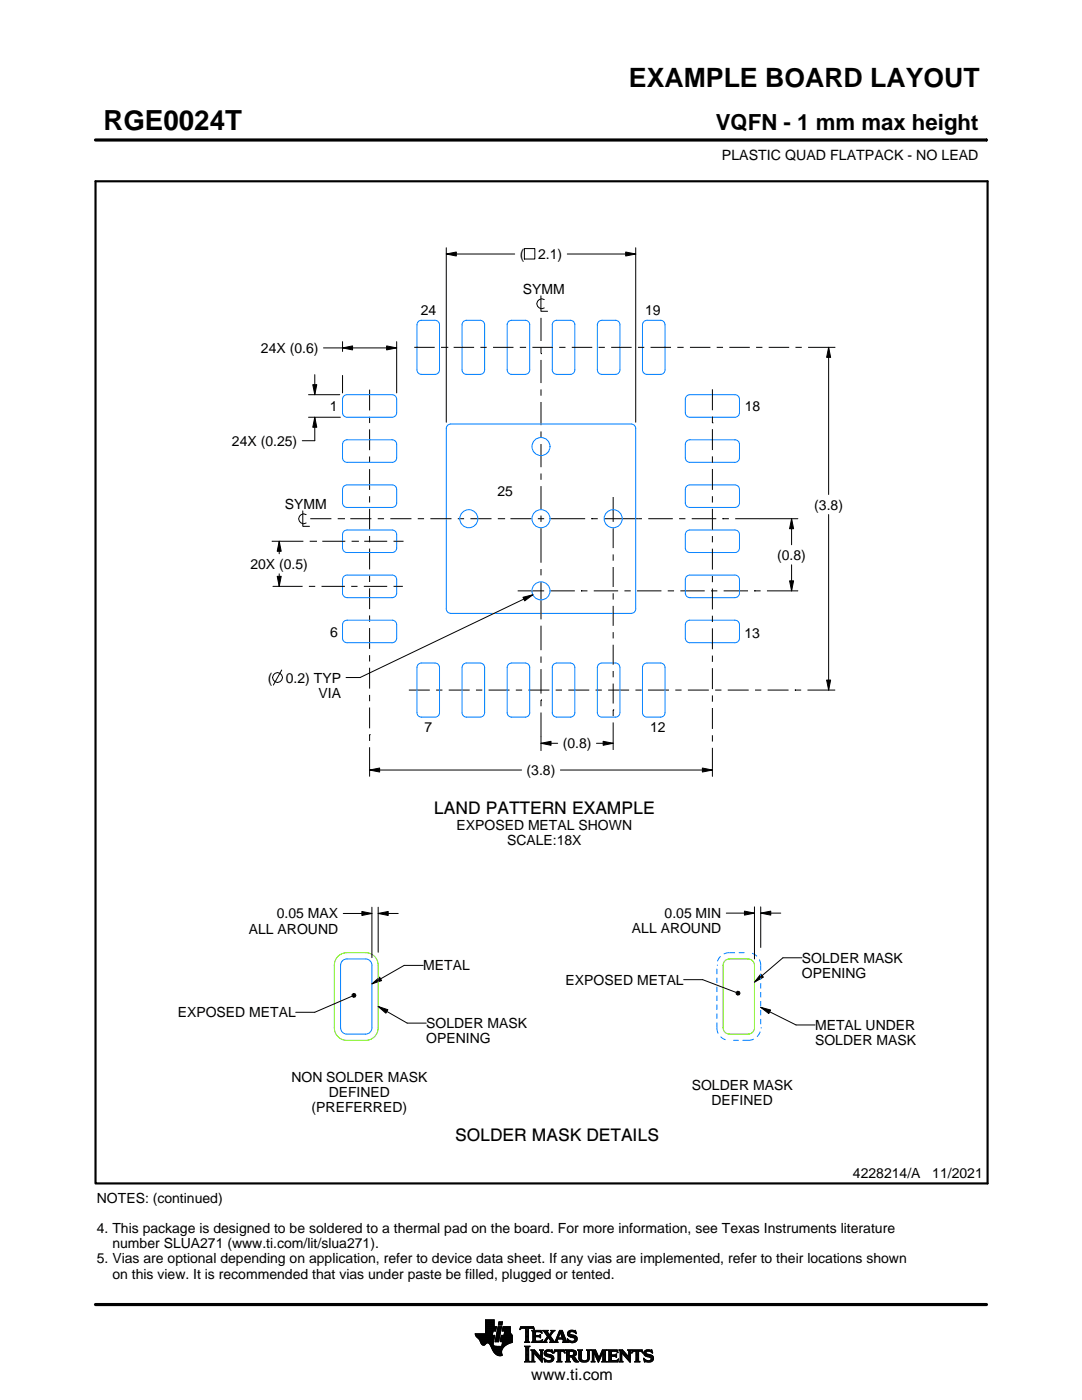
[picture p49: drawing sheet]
<svg xmlns="http://www.w3.org/2000/svg" width="216mm" height="279mm" viewBox="0 0 216 279" stroke-linecap="round" stroke-linejoin="round" font-family="sans-serif">
<defs><g id="words">
<text font-size="5.5" x="20.6" y="26">RGE0024T</text>
<text font-size="5.3" x="125.5" y="17.4">EXAMPLE BOARD LAYOUT</text>
<text font-size="4.4" x="142.8" y="26">VQFN - 1 mm max height</text>
<g font-size="3.5">
<text x="86.6" y="162.5">LAND PATTERN EXAMPLE</text>
<text x="90.8" y="227.6">SOLDER MASK DETAILS</text>
</g>
<text font-size="3.2" x="106" y="275.3">www.ti.com</text>
<g font-size="2.8">
<text x="144.1" y="32">PLASTIC QUAD FLATPACK - NO LEAD</text>
<text x="103.7" y="51.7">(</text>
<text x="107.4" y="51.7">2.1)</text>
<text x="104.3" y="58.6">SYMM</text>
<text x="83.9" y="62.9">24</text>
<text x="128.7" y="62.9">19</text>
<text x="52.1" y="70.4">24X (0.6)</text>
<text x="65.8" y="82">1</text>
<text x="148.6" y="82">18</text>
<text x="46.3" y="89">24X (0.25)</text>
<text x="56.8" y="101.5">SYMM</text>
<text x="99.3" y="98.9">25</text>
<text x="162.5" y="101.7">(3.8)</text>
<text x="50" y="113.5">20X (0.5)</text>
<text x="155.1" y="111.7">(0.8)</text>
<text x="65.9" y="127.1">6</text>
<text x="148.6" y="127.3">13</text>
<text x="53.4" y="136.2">(</text>
<text x="57" y="136.2">0.2) TYP</text>
<text x="63.6" y="139.2">VIA</text>
<text x="84.7" y="146.1">7</text>
<text x="112.3" y="149.3">(0.8)</text>
<text x="129.7" y="146.1">12</text>
<text x="105.1" y="154.7">(3.8)</text>
<text x="91.1" y="165.7">EXPOSED METAL SHOWN</text>
<text x="101.2" y="168.7">SCALE:18X</text>
<text x="55.2" y="183.3">0.05 MAX</text>
<text x="132.6" y="183.2">0.05 MIN</text>
<text x="49.7" y="186.3">ALL AROUND</text>
<text x="126.1" y="186.2">ALL AROUND</text>
<text x="84.4" y="193.7">METAL</text>
<text x="112.9" y="196.5">EXPOSED METAL</text>
<text x="160" y="192.1">SOLDER MASK</text>
<text x="160" y="195.1">OPENING</text>
<text x="35.5" y="203">EXPOSED METAL</text>
<text x="85" y="205.2">SOLDER MASK</text>
<text x="85" y="208.2">OPENING</text>
<text x="162.6" y="205.6">METAL UNDER</text>
<text x="162.6" y="208.6">SOLDER MASK</text>
<text x="58.1" y="215.9">NON SOLDER MASK</text>
<text x="62.2" y="221.9">(PREFERRED)</text>
<text x="65.6" y="218.9">DEFINED</text>
<text x="138" y="217.5">SOLDER MASK</text>
<text x="142" y="220.5">DEFINED</text>
<text x="170.2" y="235.2">4228214/A</text>
<text x="186" y="235.2">11/2021</text>
<text x="19.3" y="240.2">NOTES: (continued)</text>
<text x="19.3" y="246.2">4. This package is designed to be soldered to a thermal pad on the board. For more information, see Texas Instruments literature</text>
<text x="22.4" y="249.2">number SLUA271 (www.ti.com/lit/slua271).</text>
<text x="19.3" y="252.2">5. Vias are optional depending on application, refer to device data sheet. If any vias are implemented, refer to their locations shown</text>
<text x="22.4" y="255.2">on this view. It is recommended that vias under paste be filled, plugged or tented.</text>
</g>
</g></defs>
<g fill="none" stroke="#000" stroke-width=".2">
<path d="M19.1 27.9h177.7M196.8 27.7v.5M89.1 50.7l1.9-.4v.8zM89.1 49.4v34.9M89.1 50.7h13.6M104.6 49.6h2.1v2.1h-2.1zM107.9 59v3.1h1.4M108.6 59.8a.98 .98 0 0 0-1.5 .8 .98 .98 0 0 0 1.5 .9M113.2 50.7h13.6M124.9 50.3l1.9 .4-1.9 .4zM126.8 49.4v34.9M61.6 78.8h6.2"/>
<path d="M62.4 76.8h.8l-.4 2zM62.8 74.8v4M64.6 69.4h14.5M68.3 69.4l2-.4v.8zM68.3 68.2v1.9M68.3 74.9v3.5M73.7 77.8v4.1M77.2 69l1.9 .4-1.9 .4zM79.1 68.2v10.2M82.7 69.3h4M88 69.3h1.3M89.3 69.3h.1"/>
<path d="M90.5 69.3h4.1M95.9 69.3h1.2M98.4 69.3h4.1M103.7 69.3h1.3M106.2 69.3h4.1M107.9 70.6h.1M107.9 63.4v4.7M107.9 69.3v1.3M107.9 71.8v4.7M107.9 77.7v1.3M111.6 69.3h1.2M114.1 69.3h4.1"/>
<path d="M119.4 69.3h1.3M122 69.3h4M127.3 69.3h1.3M129.8 69.3h4.1M135.2 69.3h1.2M137.7 69.3h4.1M142.2 77.7v4.2M143 69.3h1.3M145.5 69.3h4.1M150.9 69.3h1.2M153.4 69.3h4.1M158.7 69.3h1.3"/>
<path d="M161.2 69.3h5.5M165.3 69.3l.4 2h-.8zM165.3 69.3v29.4M61.6 83.3h6.3M62.8 83.3l.4 2h-.8zM62.8 83.3v4.7h-2.5M73.7 83.2v1.2M73.7 85.7v4.1M73.7 91.1v1.3M73.7 93.6v4.2M73.7 99v1.3M107.9 80.2v4.6"/>
<path d="M107.9 86.1v1.3M107.9 88.6v4.6M107.9 94.5v1.3M107.9 97v4.6M122.4 99.2v4.9M142.2 84.4h.1M142.2 83.1v1.3M142.2 85.6v4.2M142.2 91.1v1.2M142.2 93.6v4.2M142.2 99v1.3M54.2 108h6.3"/>
<path d="M54.5 117h5.9M55.3 115h.8l-.4 2zM55.7 108l.4 2h-.8zM55.7 108v2.5M55.7 114.5v2.5M60.4 102v3h1.4M61.1 102.7a.98 .98 0 0 0-1.5 .8 .98 .98 0 0 0 1.5 .9M61.6 117h1.3M61.8 108h1.3M61.9 103.5h4.2M63.1 108h.1M64.2 117h4.6"/>
<path d="M64.3 108h4.6M67.4 103.5h1.2M68.6 103.5h.1M69.9 103.5h4.2M70.1 117h1.2M70.2 108h1.2M71.4 108h.1M72.6 117h4.7M72.7 108h4.6M73.7 101.5v4.2M73.7 107v1.2M73.7 109.5v4.1"/>
<path d="M73.7 114.9v1.3M73.7 117.4v4.2M75.4 103.5h1.2M77.9 103.5h4.2M78.5 117h1.9M78.5 108h2M83.4 103.5h1.2M85.9 103.5h4.2M91.3 103.5h1.3M93.9 103.5h4.2M99.3 103.5h1.3M100.6 103.5h.1"/>
<path d="M101.9 103.5h4.2M103.3 117.9h5.3M104.4 119.2l1.9-.5-1.6 1.2zM106.3 118.7l-34.5 16.5h-2.8M107.3 103.5h1.3M107.9 116.1v7.5M107.9 102.9v1.2M107.9 105.4v6.9M107.9 113.6v1.2M109.8 117.9h4.9M109.8 103.5h7M116 117.9h.1"/>
<path d="M116 117.9h1.2M118 103.5h.1M118 103.5h1.3M118.5 117.9h4.8M120.5 103.5h7.6M122.4 105.4v4M122.4 110.6v1.3M122.4 113.2v3.9M122.4 118.4v1.3M124.6 117.9h1.3M127.1 117.9h4.9M129.4 103.5h4.9"/>
<path d="M133.2 117.9h1.3M135.5 103.5h1.3M135.8 117.9h4.8M138 103.5h4.9M141.9 117.9h1.2M142.2 101.5v4.2M142.2 107v1.2M142.2 109.5v4.2M142.2 114.9v1.3M142.2 117.4v4.2M144.2 103.5h.1M144.2 103.5h1.2"/>
<path d="M144.4 117.9h4.9M146.7 103.5h12.5M150.5 117.9h.1M150.5 117.9h1.3M153 117.9h6.2M157.6 115.9h.8l-.4 2zM158 103.5l.4 2h-.8zM158 103.5v5.2M158 112.7v5.2M165.3 102.7v35M56.2 133.7l-1.7 3M73.7 122.8v1.3"/>
<path d="M73.7 125.3v4.2M73.7 130.8v1.2M73.7 133.3v4.1M73.7 138.7v1.2M81.6 137.7h4.2M87 137.7h1.3M89.5 137.7h4.2M95 137.7h1.2M97.5 137.7h4.2M102.9 137.7h1.3M105.4 137.7h4.2M107.9 139.7h.1"/>
<path d="M107.9 124.9v4.9M107.9 131v1.3M107.9 133.5v4.9M107.9 139.7v1.2M110.9 137.7h1.2M113.4 137.7h4.2M118.8 137.7h1.3M121.4 137.7h4.1M122.4 120.9v4M122.4 126.2v1.2M122.4 128.7v3.9M122.4 133.9v1.3"/>
<path d="M122.4 136.4v4M126.8 137.7h1.2M129.3 137.7h4.2M134.7 137.7h1.3M137.3 137.7h4.1M142.2 122.9v1.2M142.2 125.4v4.2M142.2 130.8v1.3M142.2 133.3v4.2M142.2 138.8v1.2M142.7 137.7h1.3M145.2 137.7h4.2"/>
<path d="M150.7 137.7h1.2M153.2 137.7h4.1M158.6 137.7h.1M158.6 137.7h1.3M161.1 137.7h5.5M164.9 135.7h.8l-.4 2zM73.7 153.7l2-.4v.8zM73.7 146.6h.1M73.7 141.2v4.2M73.7 146.6v1.3M73.7 149.1v5.8M73.7 153.7h30.4"/>
<path d="M107.9 148.3l2-.4v.8zM107.9 142.2v7.7M107.9 148.3h3.4M111.8 153.7h30.4M119 148.3h3.4M120.4 147.9l2 .4-2 .4zM122.4 141.7h.1M122.4 141.7v1.2M122.4 144.2v5.4M140.2 153.3l2 .4-2 .4zM142.2 141.3v4.2M142.2 146.7v1.3"/>
<path d="M142.2 149.2v5.8M68.5 182.3h5.7M70.3 198.8l-7.5 3.2h-3.8M70.3 198.5l.2-.2h.4l.1 .4-.1 .3h-.4l-.2-.2zM72.2 181.9l2 .4-2 .4zM74.2 196.4l1.5-1.4 .4 .7zM74.2 181.1v10M75.5 182.3l2-.4v.8zM75.5 181.1v8.9M75.5 182.3h4M84.4 192.7h-3.8l-6.4 3.7M136.4 195.5h3.8l6.7 2.6"/>
<path d="M144.9 182.2h5.6M146.9 198l.3-.2 .3 .1 .2 .3-.2 .3-.3 .1-.3-.2zM148.5 181.8l2 .4-2 .4zM150.5 181v10.4M151.8 182.2l2-.4v.8zM151.8 181v8.1M151.8 182.2h4M151.8 194.4l.5 .6-1.8 1zM160 191.1h-3.8l-5.7 4.9M75.5 200.9l1.9 .6-.4 .7zM75.5 200.9l5.7 3.3h3.8M151.8 201l2 .6-.4 .7z"/>
<path d="M151.8 201l7 3.6h3.8M94.8 266.2h3.5M94.8 266.3h3.5M94.9 266.4h3.3M94.9 266.5h3.8l-.2 1.2M94.9 266.5h3.8M95 266.6h3.7M95 266.7h3.7M95.1 266.8h3.6M95.2 266.9h3.4M95.3 267h3.3M95.4 267.1h3.2"/>
<path d="M95.5 267.2h3.1M95.6 267.3h3M95.7 267.4h2.8M95.7 267.5h2.8M95.8 267.6h2.7M95.8 267.7h2.7M95.9 267.8h2.6M95.9 267.9h2.5M95.9 268h2.5M96 268h1.1M96 268.1h1M96.1 268.2h.8"/>
<path d="M96.1 268.3h.7M96.2 268.4h.6M96.3 268.4h.4M96.9 266.1h1.4M96.9 266h1.4M96.9 265.9h1.4M96.9 265.8h1.5M96.9 265.7h1.5M96.9 264.7l2.2 .1-.2 .9h-.5l-.2 .8M96.9 265.6h2M96.9 265.5h2M96.9 265.4h2"/>
<path d="M96.9 265.3h2.1M96.9 265.2h2.1M96.9 265.1h2.1M96.9 265h2.1M96.9 264.9h2.1M96.9 264.8h2.2M96.9 264.6h1.7M96.9 264.5h1.7M96.9 264.4h1.7M96.9 264.3h1.7M96.9 264.2h1.7M96.9 264.1h1.7"/>
<path d="M96.9 264h1.7M96.9 263.9h1.7M96.9 263.8h1.7M96.9 263.7h1.7M96.9 263.6h1.7M96.9 263.5h1.7M96.9 263.4h1.7M97.5 268h.9M97.6 268.1h.8M97.7 268.2h.7M97.7 268.3h.7M97.8 268.4h.6"/>
<path d="M97.9 268.5h.6M97.9 268.6h.7M98 268.7h1.1M98 268.8h2.6M98 268.8h2.5M98.1 268.9h2.3M98.1 269h2.3M98.1 269.1h2.2M98.2 269.2h2.1M98.2 269.2h2M98.2 269.3h2M98.3 269.4h1.9"/>
<path d="M98.3 269.5h1.8M98.4 269.6h1.7M98.4 268v.4l.3 .2 2 .1M98.5 269.7h1.6M98.5 267.7l-.1 .3M98.5 269.8h1.6M98.6 269.9h1.5M98.6 264.8v-1.4h-1.7v2.8h-2.1l.1 .3 .8 .9 .6 1h.4l.5-.4 .4 .1 1 1.8 .8 .6h.8l-.1-1.1 .8-.9M98.6 270h1.5M98.7 270h1.4M98.8 270.1h1.3M98.8 267.7h.7"/>
<path d="M98.8 267.6h.7M98.8 267.5h.7M98.9 270.2h1.2M98.9 267.4h.7M98.9 267.3h.7M98.9 267.2h.7M98.9 267.1h.7M98.9 267h.7M98.9 270.3h1.3M99 266.9h.6M99 266.9h.7M99 266.8h.7"/>
<path d="M99 266.7h.7M99 266.6h.7M99 266.5h.7M99.1 270.4h1.1M99.1 266.4h.7M99.1 266.3h.7M99.1 266.2h.7M99.1 266.1h.7M99.1 266h.7M99.2 265.9h.7M99.2 265.8h.7M99.2 270.4h1"/>
<path d="M99.2 265.7h.7M99.2 265.6h.7M99.2 265.5h.7M99.3 265.4h.6M99.3 265.4h.7M99.3 265.3h.7M99.3 265.2h.7M99.3 265.1h.7M99.3 265h.7M99.4 270.5h.8M99.4 264.9h.7M99.4 264.8h.7"/>
<path d="M99.4 264.8h.7l-.6 3h-.7zM99.4 264.5l.2-.7h.7l-.2 .7h-.7M99.5 264.4h.6M99.5 264.3h.7M99.5 264.2h.7M99.5 264.1h.7M99.5 264h.7M99.5 263.9h.7M99.6 263.8h.7M99.8 270.6h.1M99.8 267.7h2.4M99.8 267.6h2.4"/>
<path d="M99.8 267.5h2.4M99.9 267.4h2.3M99.9 267.3h2.3M99.9 267.2h2.3M99.9 267.1h2.3M99.9 267h2.3M99.9 266.9h2.3M100 266.9h2.2M100 266.8h2.2M100 266.7h2.2M100 266.6h2.2M100 266.5h2.2"/>
<path d="M100.1 268.6h.7M100.2 268.5h.7M100.2 268.4h.8M100.2 268.4h.9M100.2 268.3h1M100.2 268.2h1.2M100.2 265.6h1.6M100.2 268.1h1.4M100.2 265.5h1.6M100.2 268h1.6M100.3 265.4h1.5M100.3 268h1.7"/>
<path d="M100.3 267.9h1.9M100.3 265.3h1.5M100.3 267.8h1.9M100.3 265.2h1.5M100.3 265.1h1.5M100.3 265h1.5M100.4 264.9h1.4M100.4 264.8h1.4M100.6 266.5l.1-.8h-.5l.2-.9h1.4l.1 1.1 .3 .6v1.4l-1.3 .6M100.6 266.4h1.5M100.6 266.3h1.4M100.6 266.2h1.4"/>
<path d="M100.6 266.1h1.3M100.7 266h1.2M100.7 265.9h1.2M100.7 265.8h1.1M100.7 265.7h1.1M102.2 266.5h-2.2l-.2 1.1 .1 .2h.4l-.2 .9M103.7 265.3h.1M103.8 265.2h.2M103.8 265h2.8M103.8 264.9h2.7M103.9 264.8h2.6M104.7 267.8h1"/>
<path d="M104.7 271.8h1.1M104.7 268.7h1M104.8 267.7h.7M104.8 271.7h.8M104.9 265.2h.6M104.9 268.9h.6M104.9 267.6h.6M104.9 267.5l-.2 .3M104.9 267.5h.6M104.9 267.4h.6M104.9 267.3h.6M104.9 267.2h.6"/>
<path d="M104.9 267.1h.6M104.9 267h.6M104.9 266.8h.6M104.9 266.7h.6M104.9 266.6h.6M104.9 266.5h.6M104.9 266.4h.6M104.9 266.3h.6M104.9 266.2h.6M104.9 266.1h.6M104.9 265.9h.6M104.9 265.8h.6"/>
<path d="M104.9 265.7h.6M104.9 265.6h.6M104.9 265.5h.6M104.9 265.4h.6M104.9 265.3h.6M104.9 271.5h.6M104.9 269h.6M104.9 271.4h.6M104.9 271.4v-2.4l-.2-.4h1.1l-.3 .4v2.4M104.9 271.4l-.2 .4h1.1l-.3-.4M104.9 271.3h.6M104.9 271.2h.6"/>
<path d="M104.9 271.1h.6M104.9 271h.6M104.9 270.9h.6M104.9 270.8h.6M104.9 270.6h.6M104.9 270.5h.6M104.9 270.4h.6M104.9 270.3h.6M104.9 270.2h.6M104.9 270.1h.6M104.9 270h.6M104.9 269.9h.6"/>
<path d="M104.9 269.8h.6M104.9 269.6h.6M104.9 269.5h.6M104.9 269.4h.6M104.9 269.3h.6M104.9 269.2h.6M104.9 269.1h.6M105.5 267.5l.2 .3M105.5 267.5v-2.3l.7-.1 .4 .3-.1-.6h-2.6l-.1 .6 .4-.3 .7 .1v2.3M105.7 267.8h-1M105.9 271.8h.8M105.9 269.4h.8"/>
<path d="M106.1 269.5h.7M106.1 267.8h2M106.1 271.7h.5M106.2 269.6h.7M106.2 271.5h.3M106.2 265.6h1.8M106.2 269.8h.8M106.2 271.4h.3M106.2 271.4l-.3 .4h.8l-.2-.4M106.2 271.3h.3M106.2 271.2h.3M106.2 271.1h.3"/>
<path d="M106.2 271h.3M106.2 270.9h.3M106.2 270.8h.3M106.2 270.6h.3M106.2 270.5h.3M106.2 270.4h.3M106.2 270.3h.3M106.2 270.2h.3M106.2 270.1h.3M106.2 270h1M106.2 269.9h.9M106.2 269.8v1.6"/>
<path d="M106.2 269.8l-.3-.4h.8l1.2 1.4M106.3 267.7h1.8M106.3 265.7h1.8M106.3 267.6h.6M106.3 265.8h.6M106.3 267.5l-.2 .3M106.3 267.5h.5M106.3 267.4h.5M106.3 267.3h.5M106.3 267.2h.5M106.3 267.1h.5M106.3 267h.5"/>
<path d="M106.3 266.8h.5M106.3 266.7h1.6M106.3 266.6h1.6M106.3 266.5h.5M106.3 266.4h.5M106.3 266.3h.5M106.3 266.2h.5M106.3 266.1h.5M106.3 265.9h.5M106.4 265.2h.2M106.5 270h.1M106.5 270v1.4"/>
<path d="M106.5 265.3h.1M106.6 270.1h.7M106.7 270.2h.7M106.8 270.3h.7M106.8 265.9l.2-.1h.6l.6 .2-.2-.5h-1.9l.2 .3v1.7M106.8 265.9v.6h.8l.3-.2v.7M106.9 270.4h.7M107 270.5h.7M107.1 270.6h.7M107.2 270.8h1M107.3 270.9h.9M107.4 271h.8"/>
<path d="M107.5 271.1h.7M107.6 271.2h.6M107.6 266.5h.3M107.7 271.3h.5M107.7 269.4h.7M107.7 266.8h.2M107.7 267.6h.5M107.8 266.4h.1M107.8 271.4h.4M107.8 267h.1M107.8 265.8h.3M107.8 269.5h.5"/>
<path d="M107.9 271.5h.3M107.9 269.6h.3M107.9 267l-.3-.2h-.8l.1 .8h.9l.5-.2M107.9 269.8h.3M107.9 270.6h.3M107.9 270.5h.3M107.9 270.4h.3M107.9 270.3h.3M107.9 270.2h.3M107.9 270.1h.3M107.9 270h.3M107.9 269.9h.3"/>
<path d="M107.9 269.8v1M107.9 269.8l-.2-.4h.7l-.2 .4M108 271.7h.2M108 265.9h.1M108 267.5h.2M108.1 271.8h.1M108.1 266.1h.1M108.2 267.4h.1M108.2 269.8v2.1l-1.7-1.9M108.2 267.8h.9M108.3 267.4l-.2 .5-2-.1M108.3 265.6h1"/>
<path d="M108.5 267.7h.5M108.5 271.1l.8 .4h.5l.2-.2-.1-.3-1-.4-.3-.3 .1-.7 .8-.2 .5 .1 .2-.1 .1 .6-.9-.3-.3 .1-.1 .3 1.3 .4 .2 .6M108.5 271.1h.1M108.5 265.7h.7M108.5 271.2h.2M108.6 271.3h.2M108.6 270.1h.4M108.6 270h.4M108.6 270.2h.6M108.6 267.6h.4M108.6 271.4h.4M108.6 269.9h.4"/>
<path d="M108.6 270.3h1M108.6 265.8h.7M108.6 271.5h.8M108.6 269.8h.5M108.7 271.7h1.5M108.7 270.4h1.3M108.7 267.5h.3M108.7 271.8h.1M108.7 265.9h.6M108.7 269.6h1.5M108.8 267.4h.3M108.8 270.5h1.5"/>
<path d="M108.8 266.1h.6M108.8 269.5h1.4M108.8 267.3h.4M108.9 266.2h.6M108.9 267.2h.4M108.9 266.3h.6M108.9 270.6h1.5M109 267.1h.3M109 266.4h1M109.1 271.8h.9M109.1 269.4h.7M109.1 267h.9"/>
<path d="M109.1 266.5h.8M109.1 267.8h-.9M109.2 266.8h.8M109.2 266.6h.6M109.2 266.7h.7M109.2 266.7l-.6 .9-.4 .2M109.3 270.8h1.1M109.5 267.1h.6M109.6 267.2h.6M109.7 271.5h.7M109.7 267.3h.6M109.7 267.8l.2-.1-.5-.8-.4 .8 .1 .1"/>
<path d="M109.7 267.8h1.6M109.7 266.3h.4M109.7 267.4h.6M109.8 270.9h.7M109.8 266.2h.3M109.8 266.6l.9 1.2 1-2.3h.5l.8 2.1 .3 .2M109.8 267.5h.6M109.9 266.1h.3M109.9 269.8h.4M109.9 267.6h.6M109.9 267.7h.7M109.9 271.4h.5"/>
<path d="M109.9 265.9h.4M110 271h.5M110 265.6h.7M110 265.9l-.4 .5-.4-.6 .2-.3h-1.1l.9 1.2M110 265.9l.1-.2-.2-.2h.8l-.9 1.1M110 271.3h.5M110 265.8h.4M110 271.1h.5M110 271.2h.5M110.1 269.4h.1M110.1 265.7h.4M110.1 269.9h.2"/>
<path d="M110.2 270h.1M110.5 270h.1M110.5 269.9h.2M110.5 271.1l-.3 .6-.7 .2-.6-.2-.2 .1-.2-.7M110.5 269.8h.3M110.6 269.6h2.1M110.6 269.5h2M110.6 269.4h2M110.7 267.7h.5M110.8 267.6h.4M110.9 267.5h.3M110.9 267.4h.3"/>
<path d="M111 267.3h.3M111 267.2h1.8M111 267.1h1.8M111.1 267h.3M111.1 271.8h1M111.1 266.8h.4M111.2 266.7h.3M111.2 267.5l.1-.2h1l.1 .2M111.2 267.5v.3h.1M111.2 266.6h.3M111.3 266.5h.3M111.3 271.7h.6"/>
<path d="M111.3 266.4h.3M111.3 271.5h.6M111.3 267.8h-1.6M111.3 269.8h.6M111.4 266.3h.3M111.4 271.4h.5M111.4 271.4l-.1-1.7h-.4l-.4 .4 .2-.7h1.9l.1 .7-.4-.4h-.4v1.7M111.4 270.5h.5M111.4 270.4h.5M111.4 270.3h.5M111.4 270.2h.5M111.4 270.1h.5"/>
<path d="M111.4 270h.5M111.4 269.9h.5M111.4 271.4l-.3 .4h1l-.2-.4M111.4 271.3h.5M111.4 271.2h.5M111.4 271.1h.5M111.4 271h.5M111.4 270.9h.5M111.4 270.8h.5M111.4 270.6h.5M111.4 266.2h.3M111.4 266.1h.4"/>
<path d="M111.5 265.9h.9M111.5 265.8h.8M111.6 265.7h.7M111.6 265.6h.6M111.8 265.9l.4 1.1h-.8zM111.9 266.1h.5M111.9 266.2h.5M111.9 266.3h.6M112 266.4h.5M112 266.5h.6M112.1 266.6h.5M112.1 266.7h.6"/>
<path d="M112.1 266.8h.6M112.2 267h.5M112.2 267.8h1.1M112.3 267.3h.6M112.3 267.4h.6M112.4 267.5h.6M112.4 267.5v.3h-.2M112.4 269.8h.3M112.4 267.6h.6M112.4 267.7h.7M112.6 269.9h.1M112.6 270h.2"/>
<path d="M112.8 271.8h1M112.8 269.4h1.6M113 269.5h1.7M113 271.7h.7M113 269.6h1.9M113 271.5h.6M113 269.8h.6M113 271.4h.6M113 271.4l-.2 .4h1l-.2-.4M113 271.3h.6M113 271.2h.6M113 271.1h.6"/>
<path d="M113 271h.6M113 270.9h.6M113 270.8h1.5M113 270.6h1.6M113 270.5h1.8M113 270.4h.6M113 270.3h.6M113 270.2h.6M113 270.1h.6M113 270h.6M113 269.9h.6M113 269.8v1.6"/>
<path d="M113 269.8l-.2-.4h1.5l.5 .2 .2 .3v.4l-.2 .3-.4 .1M113.2 267.3h.2M113.2 267.4h.3M113.2 266.2h.5M113.2 266.3h.6M113.2 266.1h.5M113.3 267.5h.3M113.3 267.8h-1.1M113.3 266.4h.9M113.3 265.9h.4M113.3 267.6h.6M113.3 266.5h1.3"/>
<path d="M113.3 267.7h1.6M113.3 265.8h.5M113.3 267.8h.2M113.4 266.6h1.5M113.4 265.7h1.5M113.4 265.7l.5-.2 .7 .1 .2-.1 .1 .7-.7-.4h-.4l-.1 .3 .1 .2 .9 .2 .4 .3 .1 .5-.3 .5-.6 .2-.7-.2-.2 .1-.2-.7 .9 .5 .4-.1 .2-.3-.1-.3-1.2-.4-.2-.5zM113.5 266.7h1.5M113.5 265.6h1.4M113.6 271.4v-.6h.4l.7 .9 .8 .1M113.6 269.9l.1-.2 .7 .2v.4l-.4 .2M113.6 269.9v.6M113.7 267.8h1.1"/>
<path d="M113.8 266.8h1.3M113.8 265.5h.6M114 268h.4M114.1 270.9h.6M114.2 271h.6M114.2 271.1h.7M114.3 271.2h.6M114.3 267h.8M114.3 269.8h.7M114.3 270.4h.6M114.4 271.3h.6M114.4 270.7l1.1 1.1"/>
<path d="M114.4 270.7h.1M114.4 271.4h.7M114.4 269.9h.6M114.4 270.3h.6M114.5 267.6h.5M114.5 270.2h.5M114.5 270h.5M114.5 265.8h.4M114.5 270.1h.5M114.5 271.5h.7M114.6 271.7h.7M114.6 267.1h.6"/>
<path d="M114.6 267.5h.5M114.7 267.2h.5M114.7 267.4h.5M114.7 265.9h.3M114.7 267.3h.5M114.7 271.8h.8M114.8 266.1h.2M114.9 266.2h.1M115.3 269.4h.9M115.4 269.5h.7M115.5 269.6h.5M115.5 269.8h.5"/>
<path d="M115.5 269.8v1.4l.4 .5 .6 .2 .6-.1 .4-.3 .1-.5M115.5 271h.5M115.5 270.9h.5M115.5 270.8h.5M115.5 270.6h.5M115.5 270.5h.5M115.5 270.4h.5M115.5 270.3h.5M115.5 270.2h.5M115.5 270.1h.5M115.5 270h.5M115.5 269.9h.5"/>
<path d="M115.5 269.8l-.2-.4h.9l-.2 .4M115.5 271.1h.5M115.5 271.2h.5M115.5 271.3h.6M115.6 271.4h.6M115.7 271.5h.8M115.8 271.7h1.5M116 271l.2 .4 .4 .2 .5-.2 .2-.4M116 269.8v1.2M116 271.8h1.1M116.8 271.5h.6M117 269.4h.8"/>
<path d="M117.1 271.4h.4M117.2 269.5h.5M117.2 271.3h.4M117.2 269.6h.4M117.2 271.2h.4M117.2 271.1h.4M117.3 269.8h.3M117.3 271h.3M117.3 270.9h.3M117.3 270.8h.3M117.3 270.6h.3M117.3 270.5h.3"/>
<path d="M117.3 270.4h.3M117.3 270.3h.3M117.3 270.2h.3M117.3 270.1h.3M117.3 270h.3M117.3 269.9h.3M117.6 269.8l.2-.4h-.8l.2 .3 .1 1.3M117.6 269.8v1.2M118 271.8h.7M118 269.4h.8M118.1 269.5h.8M118.1 271.7h.5"/>
<path d="M118.2 269.6h.7M118.2 271.5h.3M118.2 269.8h.8M118.2 271.4h.3M118.2 269.8l-.2-.4h.8l.7 1.6 .7-1.6h.9l-.3 .4M118.2 271.4l-.2 .4h.7l-.2-.4M118.2 271.3h.3M118.2 271.2h.3M118.2 271.1h.3M118.2 271h.3M118.2 270.9h.3M118.2 270.8h.3"/>
<path d="M118.2 270.6h.3M118.2 270.5h.3M118.2 270.4h.3M118.2 270.3h.3M118.2 270.2h.3M118.2 270.1h.3M118.2 270h.9M118.2 269.9h.8M118.2 269.8v1.6M118.6 270.1h.5M118.6 270.2h.6M118.7 270.3h.5"/>
<path d="M118.7 270.4h.6M118.8 270.5h.5M118.8 270.6h.6M118.9 270.8h.5M118.9 270.9h.6M119 271h.8M119 271.1h.8M119.1 271.2h.6M119.1 271.3h.6M119.2 271.4h.4M119.2 271.5h.4M119.3 271.7h.2"/>
<path d="M119.3 271.8h.2M119.6 270.9h.3M119.6 270.8h.3M119.7 270.6h.3M119.7 270.5h.3M119.8 270.4h.3M119.8 270.3h.3M119.9 270.2h.3M119.9 270.1h.3M120 270h.8M120 269.9h.8M120 269.8h.8"/>
<path d="M120.1 271.8h1M120.1 269.6h.7M120.1 269.5h.8M120.2 269.4h.9M120.2 271.7h.7M120.3 271.5h.5M120.3 271.4h.5M120.3 271.4l-.2 .4h1l-.3-.4M120.3 271.4v-1.5l-.9 2-.9-2v1.5M120.3 271.3h.5M120.3 271.2h.5M120.3 271.1h.5"/>
<path d="M120.3 271h.5M120.3 270.9h.5M120.3 270.8h.5M120.3 270.6h.5M120.3 270.5h.5M120.3 270.4h.5M120.3 270.3h.5M120.3 270.2h.5M120.3 270.1h.5M120.8 269.8v1.6M121.2 271.8h2M121.2 269.4h1.9"/>
<path d="M121.4 269.5h1.8M121.4 271.7h1.9M121.5 269.6h1.7M121.5 271.5h1.8M121.5 269.8h.5M121.5 271.4h.5M121.5 269.8l-.3-.4h1.9l.2 .6M121.5 269.9h.5M121.5 269.8v1.6M121.5 271.3h.5M121.5 271.2h.5M121.5 271.1h.5"/>
<path d="M121.5 271h.5M121.5 270.9h.5M121.5 270.8h.5M121.5 270.6h1.5M121.5 270.5h1.5M121.5 270.4h1.5M121.5 270.3h.5M121.5 270.2h.5M121.5 270.1h.5M121.5 270h.5M122.6 270.4l.4-.2v.7l-.2-.2h-.8v.8h.2M122.9 270.8h.1"/>
<path d="M122.9 270.3h.1M123 269.8h.3M123.1 271.4h.3M123.2 269.9h.1M123.3 270h.1M123.3 270l-.4-.3h-.8l-.1 .7M123.3 271.3h.1M123.4 271.2h.1M123.4 271.2l-.2 .6h-2l.3-.4M123.4 271.2l-.3 .3h-.4M123.5 271.8h.8M123.5 269.4h.7"/>
<path d="M123.6 269.5h.7M123.7 271.7h.5M123.7 269.6h.7M123.7 271.5h.4M123.7 269.8h.8M123.7 271.4h.4M123.7 271.4l-.2 .4h.8l-.2-.4M123.7 271.3h.4M123.7 271.2h.4M123.7 271.1h.4M123.7 271h.4M123.7 270.9h.4"/>
<path d="M123.7 270.8h.4M123.7 270.6h.4M123.7 270.5h.4M123.7 270.4h.4M123.7 270.3h.4M123.7 270.2h.4M123.7 270.1h.4M123.7 270h1M123.7 269.9h.9M123.7 269.8v1.6M123.7 269.8l-.2-.4h.7l1.2 1.4 .1-1M124.1 270v1.4"/>
<path d="M124.1 270h.1M124.2 270.1h.6M124.2 270.2h.7M124.3 270.3h.7M124.4 270.4h.7M124.5 270.5h.7M124.6 270.6h.7M124.7 270.8h1.1M124.8 270.9h1M124.9 271h.9M125 271.1h.8M125.1 271.2h.7"/>
<path d="M125.2 271.3h.6M125.2 269.4h.8M125.3 271.4h.5M125.4 269.5h.5M125.4 271.5h.4M125.4 269.6h.4M125.5 269.8h.3M125.5 269.8l-.3-.4h.8l-.2 .4M125.5 270.4h.3M125.5 270.3h.3M125.5 270.2h.3M125.5 270.1h.3"/>
<path d="M125.5 270h.3M125.5 269.9h.3M125.5 270.6h.3M125.5 270.5h.3M125.5 271.7h.3M125.6 271.8h.2M125.8 269.8v2.1l-1.7-1.9M126 270h.1M126.1 269.9h.1M126.1 269.8h.3M126.1 269.6h2.1M126.2 269.5h2"/>
<path d="M126.2 269.4h2M126.6 271.8h1.1M126.9 271.7h.6M126.9 271.5h.5M126.9 269.8h.5M126.9 271.4h.5M126.9 271.4v-1.7h-.5l-.3 .4 .1-.7h1.9l.2 .7-.4-.4h-.5v1.7M126.9 270.5h.5M126.9 270.4h.5M126.9 270.3h.5M126.9 270.2h.5M126.9 270.1h.5"/>
<path d="M126.9 270h.5M126.9 269.9h.5M126.9 271.4l-.3 .4h1.1l-.3-.4M126.9 271.3h.5M126.9 271.2h.5M126.9 271.1h.5M126.9 271h.5M126.9 270.9h.5M126.9 270.8h.5M126.9 270.6h.5M128 269.8h.3M128.1 269.9h.2"/>
<path d="M128.2 270h.1M128.4 271.1h.1M128.4 271.2h.2M128.5 271.3h.2M128.5 270.1h.4M128.5 270h.4M128.5 270.2h.6M128.5 271.4h.4M128.5 269.9h.4M128.5 270.3h1M128.5 271.5h.8M128.5 269.8h.5"/>
<path d="M128.6 271.7h1.5M128.6 270.4h1.3M128.6 271.8h.1M128.6 269.6h1.5M128.7 270.5h1.5M128.7 269.5h1.4M128.8 270.6h1.5M128.9 271.8h1M129 269.4h.7M129.1 270.8l-.6-.4 .1-.7 .5-.3 .8 .1 .2-.1 .1 .7-.8-.4-.4 .1-.1 .2 1.3 .5 .2 .6M129.1 270.8l.8 .2v.4l-.7 .1-.8-.4M129.2 270.8h1.1"/>
<path d="M129.6 271.5h.7M129.6 270.9h.8M129.8 269.8h.4M129.8 271.4h.5M129.9 271h.5M129.9 271.3h.5M129.9 271.1h.5M129.9 271.2h.5M129.9 269.4h.2M130 269.9h.2M130.1 270h.1M130.4 271.1l-.3 .6-.7 .2-.6-.2-.2 .1-.2-.7"/>
<circle cx="55.4" cy="135.2" r=".98"/>
</g>
<g fill="#000">
<path d="M89.1 50.7l1.9-.4v.8zM124.9 50.3l1.9 .4-1.9 .4zM62.4 76.8h.8l-.4 2zM68.3 69.4l2-.4v.8zM77.2 69l1.9 .4-1.9 .4zM165.3 69.3l.4 2h-.8zM62.8 83.3l.4 2h-.8zM55.7 108l.4 2h-.8zM55.3 115h.8l-.4 2zM104.4 119.2l1.9-.5-1.6 1.2zM158 103.5l.4 2h-.8zM157.6 115.9h.8l-.4 2z"/>
<path d="M164.9 135.7h.8l-.4 2zM73.7 153.7l2-.4v.8zM107.9 148.3l2-.4v.8zM120.4 147.9l2 .4-2 .4zM140.2 153.3l2 .4-2 .4zM70.3 198.5l.2-.2h.4l.1 .4-.1 .3h-.4l-.2-.2zM72.2 181.9l2 .4-2 .4zM74.2 196.4l1.5-1.4 .4 .7zM75.5 182.3l2-.4v.8zM146.9 198l.3-.2 .3 .1 .2 .3-.2 .3-.3 .1-.3-.2zM148.5 181.8l2 .4-2 .4zM151.8 194.4l.5 .6-1.8 1z"/>
<path d="M151.8 182.2l2-.4v.8zM75.5 200.9l1.9 .6-.4 .7zM151.8 201l2 .6-.4 .7z"/>
</g>
<path d="M19.1 36.2h178v200h-178z" fill="none" stroke="#000" stroke-width=".43"/>
<path d="M19 27.9h177.8M19 260.3h177.8" fill="none" stroke="#000" stroke-width=".63"/>
<g fill="none" stroke="#0080ff" stroke-width=".2">
<path d="M68.6 79l.6-.2h9.1a.9 .9 0 0 1 .8 .9v2.7a.9 .9 0 0 1-.9 .9h-9a.9 .9 0 0 1-.9-.9l.1-2.7zM83.5 64.2l.6-.3h2.7a.9 .9 0 0 1 .9 .9v9a.9 .9 0 0 1-.9 .9h-2.7a.9 .9 0 0 1-.9-.9v-9zM92.5 64.2l.6-.3h2.7a.9 .9 0 0 1 .9 .9v9a.9 .9 0 0 1-.9 .9h-2.7a.9 .9 0 0 1-.9-.9v-9zM101.5 64.2l.6-.3h2.7a.9 .9 0 0 1 .9 .9v9a.9 .9 0 0 1-.9 .9h-2.7a.9 .9 0 0 1-.9-.9v-9zM110.5 64.2l.6-.3h2.7a.9 .9 0 0 1 .9 .9v9a.9 .9 0 0 1-.9 .9h-2.7a.9 .9 0 0 1-.9-.9v-9zM119.5 64.2l.6-.3h2.7a.9 .9 0 0 1 .9 .9v9a.9 .9 0 0 1-.9 .9h-2.7a.9 .9 0 0 1-.9-.9v-9zM128.5 64.2l.6-.3h2.7a.9 .9 0 0 1 .9 .9v9a.9 .9 0 0 1-.9 .9h-2.7a.9 .9 0 0 1-.9-.9v-9zM137 79l.6-.2h9.1a.9 .9 0 0 1 .9 .9l-.1 2.7a.9 .9 0 0 1-.8 .9h-9.1a.9 .9 0 0 1-.9-.9l.1-2.7zM68.6 97l.6-.2h9.1a.9 .9 0 0 1 .8 .9v2.7a.9 .9 0 0 1-.9 .9h-9a.9 .9 0 0 1-.9-.9l.1-2.7zM68.6 88l.6-.2h9.1a.9 .9 0 0 1 .8 .9v2.7a.9 .9 0 0 1-.9 .9h-9a.9 .9 0 0 1-.9-.9l.1-2.7zM89.3 84.9l.7-.3h36a.9 .9 0 0 1 .8 .9v36a.9 .9 0 0 1-.9 .9h-36a.9 .9 0 0 1-.8-.9v-36zM137 97l.6-.2h9.1a.9 .9 0 0 1 .9 .9l-.1 2.7a.9 .9 0 0 1-.8 .9h-9.1a.9 .9 0 0 1-.9-.9l.1-2.7z"/>
<path d="M137 88l.6-.2h9.1a.9 .9 0 0 1 .9 .9l-.1 2.7a.9 .9 0 0 1-.8 .9h-9.1a.9 .9 0 0 1-.9-.9l.1-2.7zM68.6 115l.6-.2h9.1a.9 .9 0 0 1 .8 .9v2.7a.9 .9 0 0 1-.9 .9h-9a.9 .9 0 0 1-.9-.9l.1-2.7zM68.6 106l.6-.2h9.1a.9 .9 0 0 1 .8 .9v2.7a.9 .9 0 0 1-.9 .9h-9a.9 .9 0 0 1-.9-.9l.1-2.7zM137 115l.6-.2h9.1a.9 .9 0 0 1 .9 .9l-.1 2.7a.9 .9 0 0 1-.8 .9h-9.1a.9 .9 0 0 1-.9-.9l.1-2.7zM137 106l.6-.2h9.1a.9 .9 0 0 1 .9 .9l-.1 2.7a.9 .9 0 0 1-.8 .9h-9.1a.9 .9 0 0 1-.9-.9l.1-2.7zM68.6 124l.6-.2h9.1a.9 .9 0 0 1 .8 .9v2.7a.9 .9 0 0 1-.9 .9h-9a.9 .9 0 0 1-.9-.9l.1-2.7zM83.5 132.6l.6-.3h2.7a.9 .9 0 0 1 .9 .9v9a.9 .9 0 0 1-.9 .9h-2.7a.9 .9 0 0 1-.9-.9v-9zM92.5 132.6l.6-.3h2.7a.9 .9 0 0 1 .9 .9v9a.9 .9 0 0 1-.9 .9h-2.7a.9 .9 0 0 1-.9-.9v-9zM101.5 132.6l.6-.3h2.7a.9 .9 0 0 1 .9 .9v9a.9 .9 0 0 1-.9 .9h-2.7a.9 .9 0 0 1-.9-.9v-9zM110.5 132.6l.6-.3h2.7a.9 .9 0 0 1 .9 .9v9a.9 .9 0 0 1-.9 .9h-2.7a.9 .9 0 0 1-.9-.9v-9zM119.5 132.6l.6-.3h2.7a.9 .9 0 0 1 .9 .9v9a.9 .9 0 0 1-.9 .9h-2.7a.9 .9 0 0 1-.9-.9v-9zM128.5 132.6l.6-.3h2.7a.9 .9 0 0 1 .9 .9v9a.9 .9 0 0 1-.9 .9h-2.7a.9 .9 0 0 1-.9-.9v-9z"/>
<path d="M137 124l.6-.2h9.1a.9 .9 0 0 1 .9 .9l-.1 2.7a.9 .9 0 0 1-.8 .9h-9.1a.9 .9 0 0 1-.9-.9l.1-2.7zM68.3 191.7l.9-.3h3.8a1.25 1.25 0 0 1 1.2 1.2v12.5a1.25 1.25 0 0 1-1.2 1.3h-3.8a1.25 1.25 0 0 1-1.2-1.3v-12.5zM143 192.6h.1M143 193.3v1.1M143 195.1v1.1M143 196.9v1.1M143 198.7v1.1M143.8 190.9l-.6 1M146.7 190.1h-1.5l-.8 .3M147.4 190.1h1.1M150.1 190.3l1 .6M151.5 191.5l.3 .8v1.4"/>
<path d="M151.8 194.4v1.1M151.8 196.2v1.1M151.8 198v1.1M151.8 199.8v1M143 204.1l.1 1.4 .2 .8M143 200.5v1.1M143 202.3v1M143.8 206.9l1 .6M146.3 207.6h1.1M150.4 207.4l-.8 .2h-1.4M151.7 205.9l-.6 1M151.8 205.1h.1"/>
<path d="M151.8 201.6v1M151.8 203.3v1.1"/>
<circle cx="107.9" cy="89.1" r="1.8"/>
<circle cx="93.5" cy="103.5" r="1.8"/>
<circle cx="107.9" cy="117.9" r="1.8"/>
<circle cx="107.9" cy="103.5" r="1.8"/>
<circle cx="122.3" cy="103.5" r="1.8"/>
</g>
<path d="M67.4 190.9l.7-.5 .7-.2 4.2-.1a2.5 2.5 0 0 1 2.5 2.5v12.5a2.5 2.5 0 0 1-2.5 2.5h-3.8a2.5 2.5 0 0 1-2.5-2.5v-12.5l.1-.7zM144.8 191.6l.7-.2h3.8a1.25 1.25 0 0 1 1.2 1.2v12.5a1.25 1.25 0 0 1-1.2 1.3h-3.8a1.25 1.25 0 0 1-1.2-1.3v-12.5l.1-.4z" fill="none" stroke="#6ef200" stroke-width=".2"/>
<use href="#words"/>
</svg>
